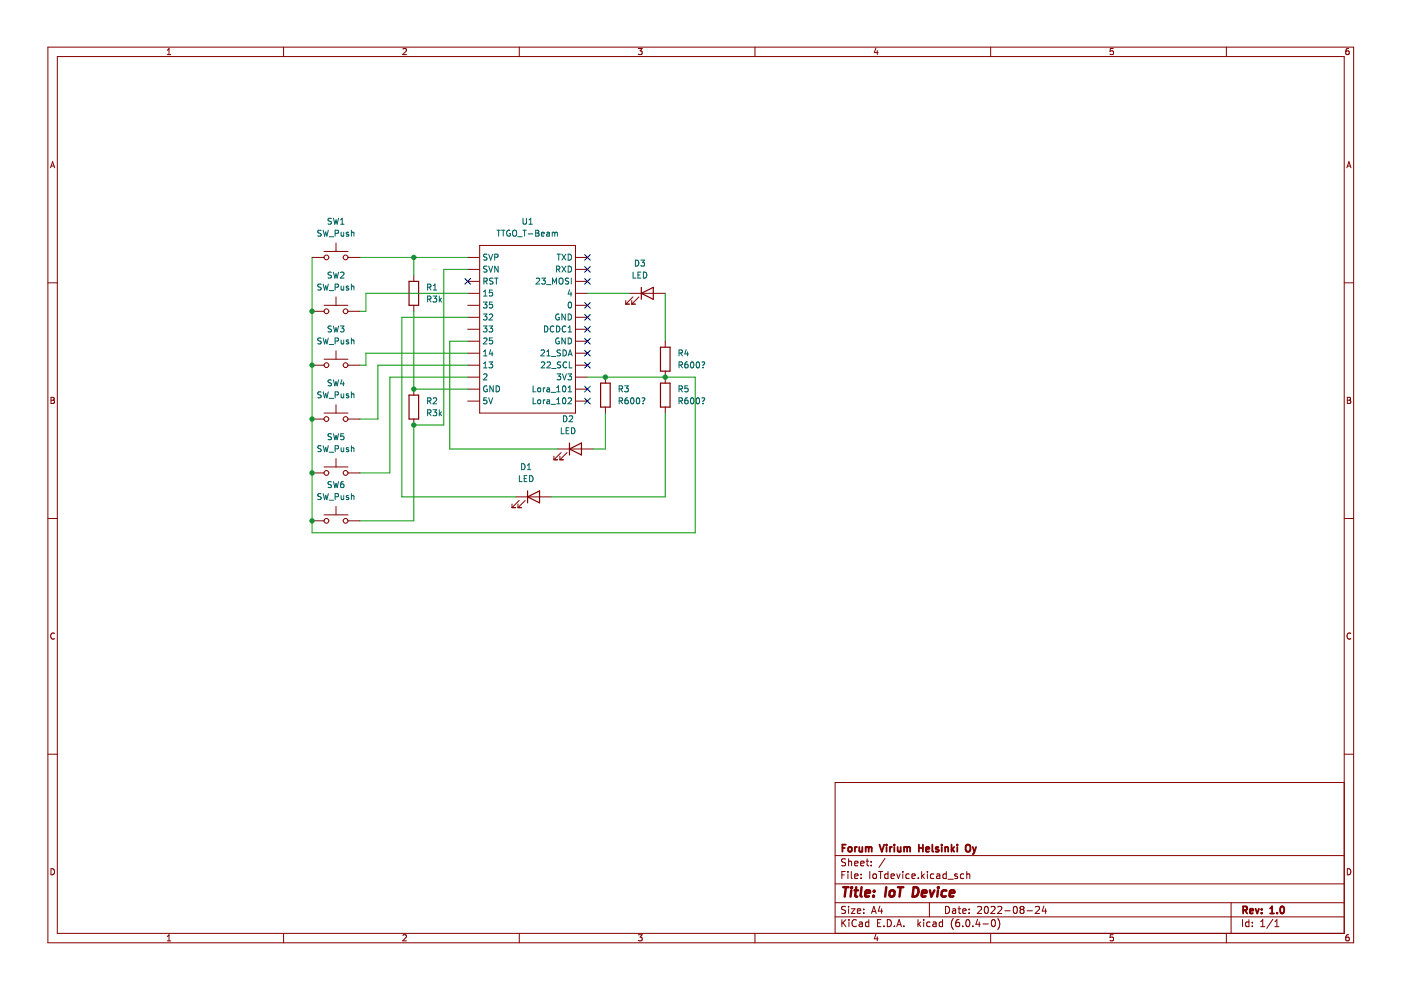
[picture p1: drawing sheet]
<svg xmlns="http://www.w3.org/2000/svg" width="297mm" height="210mm" viewBox="0 0 297 210" stroke-linecap="round" stroke-linejoin="round" font-family="sans-serif">
<path d="M.2 0h296.9v209.9h-296.9z" fill-rule="evenodd" fill="#fff" stroke="#fff" stroke-width=".21"/>
<g fill="none" stroke="#840000" stroke-width=".21">
<path d="M10.2 10h276.8v189.9h-276.8zM12.2 12h272.8v185.9h-272.8zM35.5 11.6h.7M35.5 10.7l.3-.4v1.3M60.1 10v2M85.4 10.4l.5-.1 .3 .4-.8 .9h.8M110.1 10v2M135.3 10.3h.8l-.4 .5 .4 .1v.6l-.2 .1-.6-.1M160.1 10v2M185.7 10.2l-.3 .9h.8M186 10.7v.9M210 10v2"/>
<path d="M236 10.3h-.6l-.1 .6 .7-.1v.7l-.2 .1-.5-.1M260 10v2M285.9 10.3h-.3l-.2 .3-.1 .7 .3 .3 .4-.1-.1-.7h-.3l-.3 .2M10.7 35.6l.5-1.3 .4 1.3M10.8 35.2h.7M285.6 35.6l.4-1.3 .4 1.3M285.7 35.2h.6M10.2 60h2M66.2 54.6h2.5M68.7 53.3h5.1M71.2 51.5v1.8M73.8 54.6h2.5"/>
<path d="M87.7 58.4v1.3M99.2 54.6h2.5M99.2 57.1h2.5M99.2 59.7h2.5M101.7 52h20.3v35.6h-20.3zM122 54.6h2.5M122 57.1h2.5M122 59.7h2.5M285 60h2M66.2 77.4h2.5M66.2 66h2.5M68.7 76.2h5.1"/>
<path d="M68.7 64.7h5.1M71.2 63v1.7M71.2 74.4v1.8M73.8 77.4h2.5M73.8 66h2.5M87.7 64.7v1.3M99.2 62.2h2.5M99.2 77.4h2.5M99.2 80h2.5M99.2 74.9h2.5M99.2 72.3h2.5M99.2 69.8h2.5"/>
<path d="M99.2 67.3h2.5M99.2 64.7h2.5M122 62.2h2.5M122 77.4h2.5M122 80h2.5M122 74.9h2.5M122 72.3h2.5M122 69.8h2.5M122 67.3h2.5M122 64.7h2.5M128.4 80v1.2M132.7 64.5h.7"/>
<path d="M132.7 63.7v.8M133.4 62.2h7.6M133.9 64.5h.8M133.9 63.7v.8M134.2 63l-1.5 1.5M135.5 63l-1.6 1.5M141 72.3v1.3M141 78.7v2.5M10.8 84.2h.4l.3 .3-.3 .4 .3 .1 .1 .3-.3 .2h-.5zM10.8 84.9h.4M66.2 88.8h2.5M68.7 87.6h5.1"/>
<path d="M68.7 99h5.1M71.2 85.8v1.8M71.2 97.2v1.8M73.8 88.8h2.5M87.7 82.5v1.3M87.7 88.8v1.3M99.2 82.5h2.5M99.2 85h2.5M117.4 97.5h.8M117.4 96.7v.8M118.2 95.2h7.6M118.7 97.5h.8"/>
<path d="M118.7 96.7v.8M119 96l-1.6 1.5M120.2 96l-1.5 1.5M122 82.5h2.5M122 85h2.5M128.4 86.3v1.3M141 86.3v1.3M285.7 84.2h.4l.2 .3-.2 .4 .2 .1 .1 .3-.2 .2h-.5zM285.7 84.9h.4M10.2 109.9h2M66.2 110.4h2.5M66.2 100.3h2.5"/>
<path d="M68.7 109.2h5.1M71.2 107.4v1.8M73.8 110.4h2.5M73.8 100.3h2.5M108.6 107.6h.7M108.6 106.9v.7M109.3 105.4h7.6M109.8 107.6h.8M109.8 106.9v.7M110.1 106.1l-1.5 1.5M111.3 106.1l-1.5 1.5M285 109.9h2"/>
<path d="M11.6 134.3a.58 .58 0 0 0-.9 .6 .58 .58 0 0 0 .9 .5M286.4 134.3a.58 .58 0 0 0-.8 .6 .58 .58 0 0 0 .8 .5M10.2 159.9h2M285 159.9h2M285 165.9h-107.9v32M10.8 184.2a.66 .66 0 0 1 .8 .6 .66 .66 0 0 1-.8 .7zM35.5 198.6l.3-.4v1.3M35.5 199.5h.7M60.1 197.9v2M85.4 198.3l.5-.1 .3 .4-.8 .9h.8M110.1 197.9v2M135.3 198.2h.8l-.4 .5 .4 .1v.6l-.2 .1-.6-.1"/>
<path d="M160.1 197.9v2M177.1 194.4h107.9M177.1 191.4h107.9M177.1 187.4h107.9M177.1 181.4h107.9M178.5 195v1.5M178.5 185.5h.5M178.7 195.6l.7 .9M179.2 184.8h-.7v1.5M179.3 192.2h-.6l-.2 .1v.4l.6 .3 .2 .4-.3 .3-.6-.1M179.3 182.2l-.6-.1-.2 .1v.5l.6 .2 .2 .4-.3 .3-.6-.1M179.4 195l-.9 .8"/>
<path d="M179.8 184.8v.1M179.8 185.3v1M179.9 182.1v1.5M179.9 192.2v.1M179.9 192.7v1M179.9 182.7l.2-.1 .4 .1 .1 .9M180 195v.1M180 195.5v1M180.5 192.7h.8l-.8 1h.8M180.5 184.8v1.3l.2 .2M181.2 185.8l.7-.2-.1-.2-.4-.1-.2 .2 .1 .7h.5M181.2 183.1l.7-.2-.1-.2-.4-.1-.2 .2 .1 .7h.5"/>
<path d="M181.6 195.1a.71 .71 0 0 0-1 .5 .71 .71 0 0 0 .7 .9l.3-.2M181.8 193.2l.7-.2-.1-.3h-.4l-.2 .2v.7h.6M182.2 195.5h.6v1M182.5 183.1l.7-.2-.1-.2-.4-.1-.2 .2 .1 .7h.5M182.6 186.1v.2M182.6 185.4v.1M182.8 195.8l-.5 .1-.2 .2 .2 .4 .5-.1M183.1 192.7v.2M183.1 193.5v.2M183.6 182.6h.6M183.8 182.1v1.3l.4 .2M184.2 195.5h-.4l-.3 .3 .1 .6h.6"/>
<path d="M184.2 195v1.5M184.4 184.8v1.5M184.7 183.4v.2M184.7 182.7v.1M184.8 193.7l.5-1.5 .5 1.5M184.9 193.2h.7M185.1 185.4l.2-.1 .5 .1v.6l-.1 .2-.4 .1-.2-.2zM185.7 198.1l-.3 .9h.8M186 198.6v.9M186.1 195.7h.5M186.3 184.8h.8M186.6 192.1l-.4 1.1h.9"/>
<path d="M186.7 184.8v1.5M186.8 195h-.7v1.5h.7M186.9 192.7v1M187.4 196.3v.2M187.6 182l-1.3 1.9M188.1 195a.76 .76 0 0 1 .9 .7 .76 .76 0 0 1-.9 .8zM188.3 185.4l-.5-.1-.2 .3 .1 .6h.6M188.3 184.8v1.5M188.9 185.8l.7-.2v-.2l-.5-.1-.2 .2 .1 .7h.6M189.6 196.3v.2M190.1 196.5l.5-1.5 .5 1.5M190.1 185.3l.4 1 .3-1"/>
<path d="M190.3 196h.7M191.4 184.8v.1M191.4 185.3v1M191.6 196.3v.2M192.8 185.4l-.5-.1-.2 .3 .1 .6h.6M193.3 185.8l.8-.2-.1-.2-.4-.1-.3 .2 .1 .7h.6M194.6 195v1.5M194.7 186.1v.2M194.8 195.9l.4 .6M195.2 195.5l-.6 .5M195.4 184.8v1.5M195.6 185.7l.4 .6"/>
<path d="M195.8 195v.1M195.8 195.5v1M196 185.3l-.6 .6M196.6 184.8v.1M196.6 185.3v1M197 191.4v3M197.2 195.5h-.4l-.3 .3 .1 .6h.6M197.8 195.5h.6l.1 1M198 185.4l-.4-.1-.3 .3 .1 .6h.6M198.5 195.8l-.5 .1-.2 .2 .2 .4 .5-.1M198.6 185.4h.6l.1 .9M199.3 185.6l-.5 .1-.2 .2 .2 .4 .5-.1"/>
<path d="M199.8 195.5h-.4l-.3 .3 .2 .6h.5M199.8 195v1.5M200.5 192.2a.76 .76 0 0 1 .8 .7 .76 .76 0 0 1-.8 .8zM200.6 185.4l-.4-.1-.3 .3 .2 .6h.5M200.6 184.8v1.5M201 186.4h1.1M202 192.7h.6v1M202.1 194.8a1.72 1.72 0 0 0 0 2.2M202.6 193l-.5 .1-.2 .2 .2 .4 .5-.1M203 185.4l-.4-.1-.2 .2 .1 .2 .5 .2v.3h-.6M203.1 192.7h.6M203.3 192.2v1.3l.4 .2"/>
<path d="M203.3 195h-.4a1.01 1.01 0 0 0 0 1.5l.5-.2 .1-.5-.3-.3-.4 .1-.2 .2M204.1 193.2l.7-.2v-.3h-.5l-.2 .2 .1 .7h.6M204.1 196.3v.2M204.3 185.4l-.4-.1-.3 .3 .2 .6h.5M204.9 195.1l.2-.1a.8 .8 0 0 1 .5 .7 .8 .8 0 0 1-.5 .8l-.3-.6zM205 185.4l.2-.1 .3 .1 .1 .9M205 184.8v1.5M205.5 193.5v.2M205.5 192.7v.2M206.3 196.3v.2M207.3 192.3l.5-.1 .3 .4-.9 1.1h.9M207.3 194.9l-.4 1.1h.9"/>
<path d="M207.6 195.5v1M208.4 195.9h1.1M208.8 192.3l.2-.1a.8 .8 0 0 1 .6 .7 .8 .8 0 0 1-.6 .8l-.3-.6zM210 197.9v2M210.1 192.3l.6-.1 .3 .4-1 1.1h1M210.3 195.1l.2-.1a.8 .8 0 0 1 .6 .7 .8 .8 0 0 1-.6 .8l-.3-.6zM211.5 192.3l.6-.1 .3 .4-.9 1.1h.9M211.5 194.8a1.72 1.72 0 0 1 0 2.2M213 193.1h1.2M215 192.3l.2-.1a.8 .8 0 0 1 .5 .7 .8 .8 0 0 1-.5 .8l-.4-.6zM216.5 192.8l-.2-.3 .2-.3h.3l.3 .3-.3 .3M216.5 192.8l-.2 .3v.4l.2 .2 .5-.1 .1-.2v-.3l-.3-.3"/>
<path d="M216.5 192.8h.3M217.8 193.1h1.1M219.5 192.3l.6-.1 .3 .4-.9 1.1h.9M221.3 192.1l-.3 1.1h.9M221.7 192.7v1M236 198.2h-.6l-.1 .6 .7-.1v.7l-.2 .1-.5-.1M260 197.9v2M261 191.4v6.5M263.4 195v1.5M264.8 195.5h-.4l-.3 .3 .1 .6h.6M264.8 195v1.5M265.5 196.3v.2"/>
<path d="M265.5 195.5v.2M267.3 196.5h.9M267.3 195.4l.4-.4v1.5M269.9 194.9l-1.3 1.9M270.3 196.5h.9M270.3 195.4l.4-.4v1.5M285.7 184.2a.66 .66 0 0 1 .7 .6 .66 .66 0 0 1-.7 .7zM285.9 198.2h-.3l-.2 .3-.1 .7 .3 .3 .4-.1-.1-.7h-.3l-.3 .2"/>
<circle cx="69.2" cy="54.6" r=".51"/>
<circle cx="73.3" cy="54.6" r=".51"/>
<circle cx="69.2" cy="66" r=".51"/>
<circle cx="69.2" cy="77.4" r=".51"/>
<circle cx="73.3" cy="77.4" r=".51"/>
<circle cx="73.3" cy="66" r=".51"/>
<circle cx="69.2" cy="88.8" r=".51"/>
<circle cx="73.3" cy="88.8" r=".51"/>
<circle cx="69.2" cy="110.4" r=".51"/>
<circle cx="69.2" cy="100.3" r=".51"/>
<circle cx="73.3" cy="110.4" r=".51"/>
<circle cx="73.3" cy="100.3" r=".51"/>
</g>
<g fill="none" stroke="#840000" stroke-width=".39">
<path d="M178.6 179.8h.5M179.3 179.1h-.7v1.5M179.9 179.7l.2-.1 .4 .1 .1 .6-.1 .2-.4 .1-.2-.2zM181.3 179.6v1M181.7 179.6l-.4 .3M182.2 179.6l.1 .9 .3 .1 .2-.2M182.8 179.6v1M183.5 179.7l.5-.1 .2 .2M183.5 179.6v1M184.2 179.8l.2-.2 .4 .1v.9M184.2 179.8v.8M186.5 179.1l.5 1.5 .5-1.5"/>
<path d="M188 179.1v.1M188 179.6v1M188.7 179.6v1M189.1 179.6l-.4 .3M189.6 179.1v.1M189.6 179.6v1M190.3 179.6l.1 .9 .3 .1 .3-.2M191 179.6v1M191.7 179.7l.4-.1 .2 .2M191.7 179.6v1M192.3 179.8l.2-.2 .4 .1 .1 .9M192.3 179.8v.8"/>
<path d="M194.8 179.8h.9M194.8 179.1v1.5M195.7 179.1v1.5M197.7 179.1v1.3l.2 .2M199 179.7l-.4-.1-.2 .2 .1 .2 .5 .2v.3h-.6M199.7 179.1v.1M199.7 179.6v1M200.4 179.7l.2-.1 .4 .1v.9M200.4 179.6v1M201.7 179.1v1.5M202.3 179.6l-.6 .6M203 179.1v.1"/>
<path d="M203 179.6v1M204.8 179.3l.3-.2a.5 .5 0 0 1 .6 .5v.5a.5 .5 0 0 1-.5 .5 .5 .5 0 0 1-.5-.5zM206.2 179.6l.4 1M207 179.6l-.4 1M196.3 180.1l.7-.2v-.2l-.5-.1-.2 .2 .1 .7h.6M201.9 180l.4 .6M206.6 180.6l-.4 .5M263.6 193l.7-.1 .1-.2-.1-.4-.7-.1v1.5M263.9 193l.5 .7M265 193.2l.7-.2-.1-.3h-.4l-.2 .2 .1 .7h.5M266.2 192.7l.4 1 .3-1M267.5 193.5v.2"/>
<path d="M267.5 192.7v.2M269.3 193.7h.8M269.3 192.6l.4-.4v1.5M270.8 193.5v.2M271.6 192.3l.2-.1a.8 .8 0 0 1 .5 .7 .8 .8 0 0 1-.5 .8l-.4-.6z"/>
</g>
<g fill="none" stroke="#840000" stroke-width=".52">
<path d="M178.8 188.1h1.1M179.3 188.1l-.2 2M180.5 188.8l-.2 1.3M180.6 188.1v.2M181.2 188.8h.7M181.5 188.1l-.2 1.7 .1 .2 .4 .1M182.7 188.1l-.2 1.7 .2 .3M183.5 189.4l.9-.2v-.3l-.6-.1-.3 .3v.9h.7M185.2 189.9v.2M185.3 188.9v.2M187.9 188.1l-.2 2M188.8 189l.1-.1a.5 .5 0 0 1 .8 .3l-.1 .5-.2 .3a.5 .5 0 0 1-.8-.3z"/>
<path d="M190.4 188.1h1.1M191 188.1l-.3 2M193.7 188.1a.96 .96 0 0 1 1.1 .6 .96 .96 0 0 1-.3 1.1l-.6 .3h-.4zM195.5 189.4l.9-.2v-.3l-.6-.1-.3 .3v.9h.7M197.2 188.8l.3 1.3 .6-1.3M198.9 188.8l-.2 1.3M199 188.1l-.1 .2M200.7 188.9a.66 .66 0 0 0-1 .3l-.1 .5 .2 .3h.7M201.4 189.4l.9-.2v-.3h-.8l-.2 .9 .3 .3 .5-.1"/>
</g>
<path d="M86.7 59.7h2.1v5h-2.1zM136 60.9v2.6M136 62.2l2.5-1.3v2.6zM140 73.6h2.1v5.1h-2.1zM86.7 83.8h2.1v5h-2.1zM120.7 93.9v2.6M120.7 95.2l2.6-1.3v2.6zM127.3 81.2h2.1v5.1h-2.1zM140 81.2h2.1v5.1h-2.1zM111.9 104.1v2.5M111.9 105.4l2.5-1.3v2.5z" fill="none" stroke="#840000" stroke-width=".25"/>
<g fill="none" stroke="#006464" stroke-width=".21">
<path d="M68.1 48.9h-.7v.4l.6 .2 .1 .3-.2 .3-.5-.1M68.5 48.8l.3 1.3 .3-.9 .2 .9 .3-1.3M69.8 50.2h1M70.3 57.8l-.5-.1-.3 .2 .2 .3 .5 .3v.3l-.7 .1M70.3 46.3h-.5l-.3 .2 .2 .3 .5 .3v.3l-.7 .1M70.7 46.3l.3 1.2 .2-.9 .3 .9 .3-1.2M70.7 57.7l.3 1.3 .2-.9 .3 .9 .3-1.3M71.1 49.5l.6-.1v-.5l-.6-.1v1.3M72.2 57.8l.5-.1 .2 .4-.8 .9h.8M72.2 47.5h.7M72.2 46.6l.4-.3v1.2M72.3 49.2l.1 .8h.5"/>
<path d="M72.9 49.2v.9M73.9 49.3l-.3-.1-.2 .2 .1 .2 .4 .1v.3h-.5M74.5 48.8v1.3M74.5 49.4l.5-.1v.8M102.6 59.6h.6l.1-.5-.7-.1v1.2M102.9 59.6l.4 .6M103.3 53.9l-.7 .1v.4l.5 .2 .2 .3-.3 .3-.5-.1M103.3 56.5h-.7v.4l.5 .2 .2 .4-.3 .2-.5-.1M103.6 53.9l.4 1.3 .5-1.3M103.6 56.4l.4 1.3 .5-1.3M104.5 59l-.6 .1v.3l.5 .3 .1 .3-.2 .2h-.5M104.9 59h.7"/>
<path d="M104.9 54.5h.6v-.5l-.6-.1v1.3M105.2 59v1.2M105.4 48.8h.7M105.6 56.4v1.3l-.7-1.3v1.3M105.7 48.8v1.3M106.3 48.8h.8M106.7 48.8v1.3M108.1 48.9a.58 .58 0 0 0-.7 .6 .58 .58 0 0 0 .8 .5v-.5h-.2M108.7 49l.3-.2a.43 .43 0 0 1 .5 .4v.5a.42 .42 0 0 1-.4 .4 .42 .42 0 0 1-.4-.4zM109.8 50.2h.9M110.9 48.8h.7M110.9 46.3v1l.2 .2h.3l.2-.2v-1"/>
<path d="M111.2 48.8v1.3M112 49.6h1M112.2 47.5h.7M112.2 46.6l.3-.3v1.2M113.6 48.8h.4l.2 .2-.2 .4 .2 .1 .1 .3-.2 .3h-.5zM113.6 49.4h.4M113.7 59.1l.5-.1 .2 .3-.8 .9h.8M114.8 49.7l.6-.2-.1-.2-.3-.1-.2 .2v.6h.5M114.8 59h.8l-.4 .4 .4 .2v.5l-.2 .1-.6-.1M115.9 49.3h.5l.1 .8M116.5 49.5l-.6 .3 .2 .3 .4-.1M117.1 49.4l.3-.2 .2 .2"/>
<path d="M117.1 49.2v.9M117.6 49.4l.2-.2 .3 .1 .1 .8M117.6 49.4v.7M118 57.1l.6-.1v-.5l-.6-.1v1.3M118.1 53.9h.7M118.3 57.1l.4 .6M118.5 53.9v1.3M118.6 59.1l.2-.1a.43 .43 0 0 1 .6 .4v.4a.42 .42 0 0 1-.5 .4 .42 .42 0 0 1-.4-.4zM119.1 56.4l.9 1.3M119.1 53.9l.9 1.3M120 56.4l-.9 1.3M120 53.9l-.9 1.3"/>
<path d="M120.5 53.9a.64 .64 0 0 1 .7 .6 .64 .64 0 0 1-.7 .7zM120.5 56.4a.64 .64 0 0 1 .7 .7 .64 .64 0 0 1-.7 .6zM120.6 59l-.7 .1v.3l.6 .3 .1 .3-.3 .2h-.4M121.1 59v1.2M134.2 57.7v1.3h.6M134.7 55.2a.64 .64 0 0 1 .7 .6 .64 .64 0 0 1-.7 .6zM135.3 58.3h.4M135.9 55.2h.8l-.5 .4 .4 .2v.5l-.2 .1-.5-.1M135.9 57.7h-.6v1.3h.6M136.4 57.7a.64 .64 0 0 1 .7 .6 .64 .64 0 0 1-.7 .7zM68.1 71.7l-.7 .1v.3l.6 .3 .1 .3-.2 .2h-.5M68.1 60.3l-.7 .1v.3l.6 .3 .1 .3-.2 .2-.5-.1"/>
<path d="M68.5 71.7l.3 1.2 .3-.9 .2 .9 .3-1.2M68.5 60.2l.3 1.3 .3-.9 .2 .9 .3-1.3M69.8 73h1M69.8 61.6h1M70.3 69.2l-.5-.1-.3 .3 .2 .3 .5 .2v.4h-.7M70.7 69.1l.3 1.3 .2-.9 .3 .9 .3-1.3M71.1 72.3h.6v-.5l-.6-.1v1.2M71.1 60.9l.6-.1v-.4l-.6-.2v1.3M72.1 69.1h.8l-.4 .5 .4 .1v.6l-.2 .1-.6-.1M72.3 72.1l.1 .8 .5-.1M72.3 60.7l.1 .7h.5M72.9 60.7v.8"/>
<path d="M72.9 72.1v.8M73.9 72.1h-.3l-.2 .2 .1 .1 .4 .2v.3h-.5M73.9 60.7h-.3l-.2 .1 .1 .2 .4 .1v.3h-.5M74.5 72.2l.5-.1v.8M74.5 60.2v1.3M74.5 71.7v1.2M74.5 60.8l.5-.1v.8M90.7 60.9l.6-.1v-.4l-.6-.2v1.3M90.7 63.4h.6v-.5l-.6-.1v1.2M91 60.9l.4 .6M91 63.4l.4 .6M91.8 62.8h.8l-.4 .5 .3 .1v.5l-.1 .1-.6-.1"/>
<path d="M91.9 61.5h.7M91.9 60.6l.3-.4v1.3M93.1 62.8v1.2M93.3 63.6l.3 .4M93.6 63.2l-.5 .5M102.5 69.1h.8l-.5 .5 .4 .1v.6l-.2 .1-.5-.1M102.5 66.6h.8l-.5 .5 .4 .1v.5l-.2 .1-.5-.1M102.5 64h.8l-.5 .5 .4 .1v.6l-.2 .1-.5-.1M102.5 78h.8M102.5 71.8l.5-.1 .3 .3-.8 .9h.8M102.5 77.1l.4-.4v1.3M102.5 79.4l.5-.1 .3 .3-.8 .9h.8"/>
<path d="M102.5 61.9l.4-.4v1.3M102.5 74.6l.4-.4v1.3M102.5 75.5h.8M102.5 62.8h.8M103.7 69.1h.8l-.5 .5 .4 .1v.6l-.2 .1-.5-.1M103.7 76.7h.8l-.5 .5 .4 .1v.6l-.2 .1-.5-.1M103.7 66.7l.5-.1 .3 .3-.8 .9h.8M104 74.1l-.3 .9h.8M104.3 74.6v.9M104.4 71.7h-.6l-.1 .6 .6-.1 .1 .6-.2 .1-.5-.1M104.4 64h-.6l-.1 .6h.6l.1 .6-.2 .1-.5-.1M104.4 61.5h-.6l-.1 .6 .6-.1 .1 .6-.2 .2-.5-.2"/>
<path d="M114.7 74.3l.5-.1 .2 .4-.7 .9h.7M114.8 76.9l.5-.2 .2 .4-.8 .9h.8M115.4 69.1a.64 .64 0 0 1 .8 .7 .64 .64 0 0 1-.8 .6zM115.9 60.4h.9M115.9 75.5h.8M115.9 74.6l.4-.4v1.3M116 76.9l.5-.2 .2 .4-.8 .9h.8M116.9 75.6h1M117 78.1h.9M117.1 60.2v-1.2l.5 .9 .4-.9v1.2M117.4 69.2a.56 .56 0 0 0-.8 .6 .56 .56 0 0 0 .8 .5M118 69.1a.64 .64 0 0 1 .7 .7 .64 .64 0 0 1-.7 .6z"/>
<path d="M118.1 79.3h.8l-.4 .5 .3 .1v.5l-.2 .1-.5-.1M118.5 71.7a.58 .58 0 0 0-.7 .6 .58 .58 0 0 0 .8 .5v-.4h-.3M118.5 66.6a.58 .58 0 0 0-.7 .6 .58 .58 0 0 0 .8 .5v-.4h-.3M118.8 74.3h-.6v.4l.5 .2 .1 .3-.2 .3-.5-.1M118.9 76.8l-.7 .1v.3l.6 .3 .1 .3-.3 .2-.4-.1M119.2 79.3l.5 1.2 .4-1.2M119.4 74.2a.64 .64 0 0 1 .7 .6 .64 .64 0 0 1-.7 .7zM119.9 66.6v1.2l-.8-1.2v1.2M119.9 71.7v1.2l-.8-1.2v1.2M120 69.2a.56 .56 0 0 0-.8 .6 .56 .56 0 0 0 .8 .5M120.2 76.9a.56 .56 0 0 0-.8 .5 .56 .56 0 0 0 .8 .5M120.4 79.3h.8l-.4 .5 .3 .1v.5l-.2 .1-.5-.1"/>
<path d="M120.5 70.4h.7M120.5 71.7a.64 .64 0 0 1 .7 .6 .64 .64 0 0 1-.7 .6zM120.5 66.6a.64 .64 0 0 1 .7 .6 .64 .64 0 0 1-.7 .6zM120.5 69.5l.3-.4v1.3M120.5 75.5l.4-1.3 .4 1.3M120.6 64.2l.2-.2a.68 .68 0 0 1 .4 .7 .68 .68 0 0 1-.4 .6l-.3-.5zM120.6 75.1h.6M120.7 76.7v1.3h.6M120.8 61.4l-.3 .9h.7M121.1 61.9v.9M144 77.4l.6-.1v-.4l-.6-.2v1.3M144 74.9l.6-.1v-.5l-.6-.1v1.3"/>
<path d="M144.3 77.4l.4 .6M144.3 74.9l.4 .6M145.5 74.1l-.3 .9h.8M145.8 76.7l-.4 .1-.2 .2v.8l.2 .2 .4-.1v-.6l-.4-.1-.2 .3M145.8 74.6v.9M146.5 76.9l.2-.2a.68 .68 0 0 1 .4 .7 .68 .68 0 0 1-.4 .6l-.3-.5zM147.7 76.9l.2-.2a.68 .68 0 0 1 .4 .7 .68 .68 0 0 1-.4 .6l-.3-.5zM148.8 76.8l.4-.1a.43 .43 0 0 1-.2 .8M149 77.9v.1M68.1 83.1l-.7 .1v.4l.6 .2 .1 .3-.2 .2h-.5M68.1 94.6h-.7v.4l.6 .2 .1 .3-.2 .3-.5-.1M68.5 83.1l.3 1.2 .3-.9 .2 .9 .3-1.2"/>
<path d="M68.5 94.5l.3 1.3 .3-.9 .2 .9 .3-1.3M69.8 84.5h1M69.8 95.9h1M70.3 80.6l-.5-.1-.3 .3 .2 .3 .5 .2v.4h-.7M70.3 92h-.5l-.3 .2 .2 .3 .5 .2v.4l-.7 .1M70.7 80.5l.3 1.3 .2-.9 .3 .9 .3-1.3M70.7 92l.3 1.2 .2-.9 .3 .9 .3-1.2M71.1 83.7h.6v-.5l-.6-.1v1.2M71.1 95.2l.6-.1v-.5l-.6-.1v1.3M72.3 83.5l.1 .8 .5-.1M72.3 94.9l.1 .8 .5-.1M72.5 80.5l-.3 .9h.8"/>
<path d="M72.8 81v.8M72.9 92h-.6l-.1 .6 .6-.1 .1 .6-.2 .1-.5-.1M72.9 83.5v.8M72.9 94.9v.9M73.9 83.6l-.3-.1-.2 .2 .1 .2 .4 .1v.3h-.5M73.9 95l-.3-.1-.2 .2 .1 .2 .4 .1v.3h-.5M74.5 83.1v1.2M74.5 94.5v1.3M74.5 83.6h.5v.7M74.5 95h.5v.8M90.7 85h.6v-.5l-.6-.2v1.3M90.7 87.6l.6-.1v-.5l-.6-.1v1.3"/>
<path d="M91 85l.4 .6M91 87.6l.4 .6M91.8 86.9h.8l-.4 .5 .3 .1v.5l-.1 .2-.6-.2M91.9 84.5l.5-.2 .2 .4-.8 .9h.8M93.1 86.9v1.3M93.3 87.7l.3 .5M93.6 87.3l-.5 .5M103.2 84.3h-.6l-.1 .7 .6-.1 .1 .6-.2 .1-.5-.1M103.3 81.9a.58 .58 0 0 0-.8 .6 .58 .58 0 0 0 .8 .5v-.5h-.2M103.6 84.3l.4 1.3 .5-1.3M104.6 81.8v1.3l-.7-1.3v1.3M105.2 81.8a.64 .64 0 0 1 .7 .6 .64 .64 0 0 1-.7 .7z"/>
<path d="M110.6 98.3a.64 .64 0 0 1 .7 .6 .64 .64 0 0 1-.7 .7zM111.8 99.6h.7M111.8 98.7l.4-.4v1.3M113 81.8v1.3h.6M113 84.3v1.3h.6M114.1 82.3l.3-.1 .3 .3v.3l-.3 .3-.4-.3zM114.1 84.8h.3l.3 .2v.4l-.3 .2-.4-.2zM115.2 82.2v.9M115.2 84.8v.8M115.6 84.8l-.4 .2M115.6 82.2l-.4 .3M116 84.8h.5v.8"/>
<path d="M116 82.3h.5v.8M116.5 82.5l-.6 .3 .2 .3 .4-.1M116.5 85.1l-.6 .2 .2 .3h.4M116.8 85.7h1M116.8 83.2h1M118 83.1h.8M118 85.6h.8M118 82.2l.4-.4v1.3M118 84.7l.4-.4v1.3M119 90.7v1.3h.6M119.4 81.9l.2-.1a.68 .68 0 0 1 .4 .6 .68 .68 0 0 1-.4 .7l-.4-.5zM119.4 84.5l.2-.2a.68 .68 0 0 1 .4 .7 .68 .68 0 0 1-.4 .6l-.4-.5z"/>
<path d="M119.5 88.2a.64 .64 0 0 1 .7 .6 .64 .64 0 0 1-.7 .6zM120 91.3h.5M120.5 83.1h.7M120.5 84.5l.4-.2 .3 .4-.8 .9h.8M120.5 82.2l.3-.4v1.3M120.6 90.7h-.6v1.3h.6M120.7 88.3l.5-.1 .2 .3-.8 .9h.8M121.2 90.7a.64 .64 0 0 1 .7 .6 .64 .64 0 0 1-.7 .7zM131.3 82.5l.6-.1v-.5l-.6-.1v1.3M131.3 85h.6v-.5l-.6-.2v1.3M131.6 85l.4 .6M131.6 82.5l.4 .6"/>
<path d="M132.4 81.8h.8l-.4 .5 .3 .1v.6l-.1 .1-.6-.1M133.1 84.3l-.4 .1-.2 .2v.8l.2 .2 .4-.1v-.6l-.4-.1-.2 .3M133.8 84.5l.2-.2a.68 .68 0 0 1 .4 .7 .68 .68 0 0 1-.4 .6l-.3-.5zM135 84.5l.2-.2a.68 .68 0 0 1 .4 .7 .68 .68 0 0 1-.4 .6l-.3-.5zM136.1 84.4l.4-.1a.43 .43 0 0 1-.1 .8M136.4 85.5v.1M144 82.5l.6-.1v-.5l-.6-.1v1.3M144 85h.6v-.5l-.6-.2v1.3M144.3 85l.4 .6M144.3 82.5l.4 .6M145.8 84.3l-.4 .1-.2 .2v.8l.2 .2 .4-.1v-.6l-.4-.1-.2 .3M145.8 81.8h-.6v.6h.6v.6l-.1 .1-.5-.1"/>
<path d="M146.5 84.5l.2-.2a.68 .68 0 0 1 .4 .7 .68 .68 0 0 1-.4 .6l-.3-.5zM147.7 84.5l.2-.2a.68 .68 0 0 1 .4 .7 .68 .68 0 0 1-.4 .6l-.3-.5zM148.8 84.4l.4-.1a.43 .43 0 0 1-.2 .8M149 85.5v.1M68.1 104.7l-.7 .1v.3l.6 .3 .1 .3-.2 .2h-.5M68.5 104.7l.3 1.2 .3-.9 .2 .9 .3-1.2M69.8 106h1M70.3 102.2l-.5-.1-.3 .3 .2 .3 .5 .2v.4h-.7M70.7 102.1l.3 1.3 .2-.9 .3 .9 .3-1.3M71.1 105.3h.6v-.5l-.6-.1v1.2M72.3 105.1l.1 .8 .5-.1M72.8 102.1l-.4 .1-.1 .2-.1 .7 .2 .3 .5-.1-.1-.6-.4-.1-.2 .2"/>
<path d="M72.9 105.1v.8M73.9 105.1h-.3l-.2 .2 .1 .1 .4 .2v.3h-.5M74.5 104.7v1.2M74.5 105.2l.5-.1v.8M110.1 100.8v1.3h.6M111.1 101.5h.5M111.7 100.8h-.6v1.3h.6M112.3 100.8a.64 .64 0 0 1 .7 .7 .64 .64 0 0 1-.7 .6z"/>
</g>
<g fill="none" stroke="#009600" stroke-width=".21">
<path d="M66.2 54.6v58.4h81.2v-33h-22.9M76.3 54.6h22.9M87.7 54.6v3.8M99.2 57.1h-5.1v33h-6.4v20.3h-11.4M87.7 66v16.5h11.5M99.2 77.4h-19.1v11.4h-3.8M99.2 80h-16.5v20.3h-6.4M99.2 67.3h-14v38.1h24.1M99.2 72.3h-3.8v22.9h22.8M99.2 62.2h-21.6v3.8h-1.3M99.2 74.9h-21.6v2.5h-1.3M124.5 62.2h8.9"/>
<path d="M141 62.2v10.1M128.4 87.6v7.6h-2.6M141 87.6v17.8h-24.1"/>
</g>
<g fill="none" stroke="#000084" stroke-width=".21">
<path d="M98.6 59l1.2 1.3M99.8 59l-1.2 1.3M123.9 54l1.3 1.2M123.9 56.5l1.3 1.2M123.9 59l1.3 1.3M125.2 54l-1.3 1.2M125.2 56.5l-1.3 1.2M125.2 59l-1.3 1.3M123.9 69.2l1.3 1.2M123.9 64.1l1.3 1.2M123.9 66.7l1.3 1.2M123.9 71.7l1.3 1.3"/>
<path d="M123.9 74.3l1.3 1.2M123.9 76.8l1.3 1.2M125.2 69.2l-1.3 1.2M125.2 64.1l-1.3 1.2M125.2 66.7l-1.3 1.2M125.2 71.7l-1.3 1.3M125.2 74.3l-1.3 1.2M125.2 76.8l-1.3 1.2M123.9 84.4l1.3 1.3M123.9 81.9l1.3 1.2M125.2 84.4l-1.3 1.3M125.2 81.9l-1.3 1.2"/>
</g>
<g fill="#009600" stroke="#009600" stroke-width=".21">
<circle cx="66.2" cy="77.4" r=".46"/>
<circle cx="66.2" cy="100.3" r=".46"/>
<circle cx="66.2" cy="110.4" r=".46"/>
<circle cx="66.2" cy="88.8" r=".46"/>
<circle cx="87.7" cy="90.1" r=".46"/>
<circle cx="66.2" cy="66" r=".46"/>
<circle cx="87.7" cy="82.5" r=".46"/>
<circle cx="128.4" cy="80" r=".46"/>
<circle cx="87.7" cy="54.6" r=".46"/>
<circle cx="141" cy="80" r=".46"/>
</g>
</svg>
